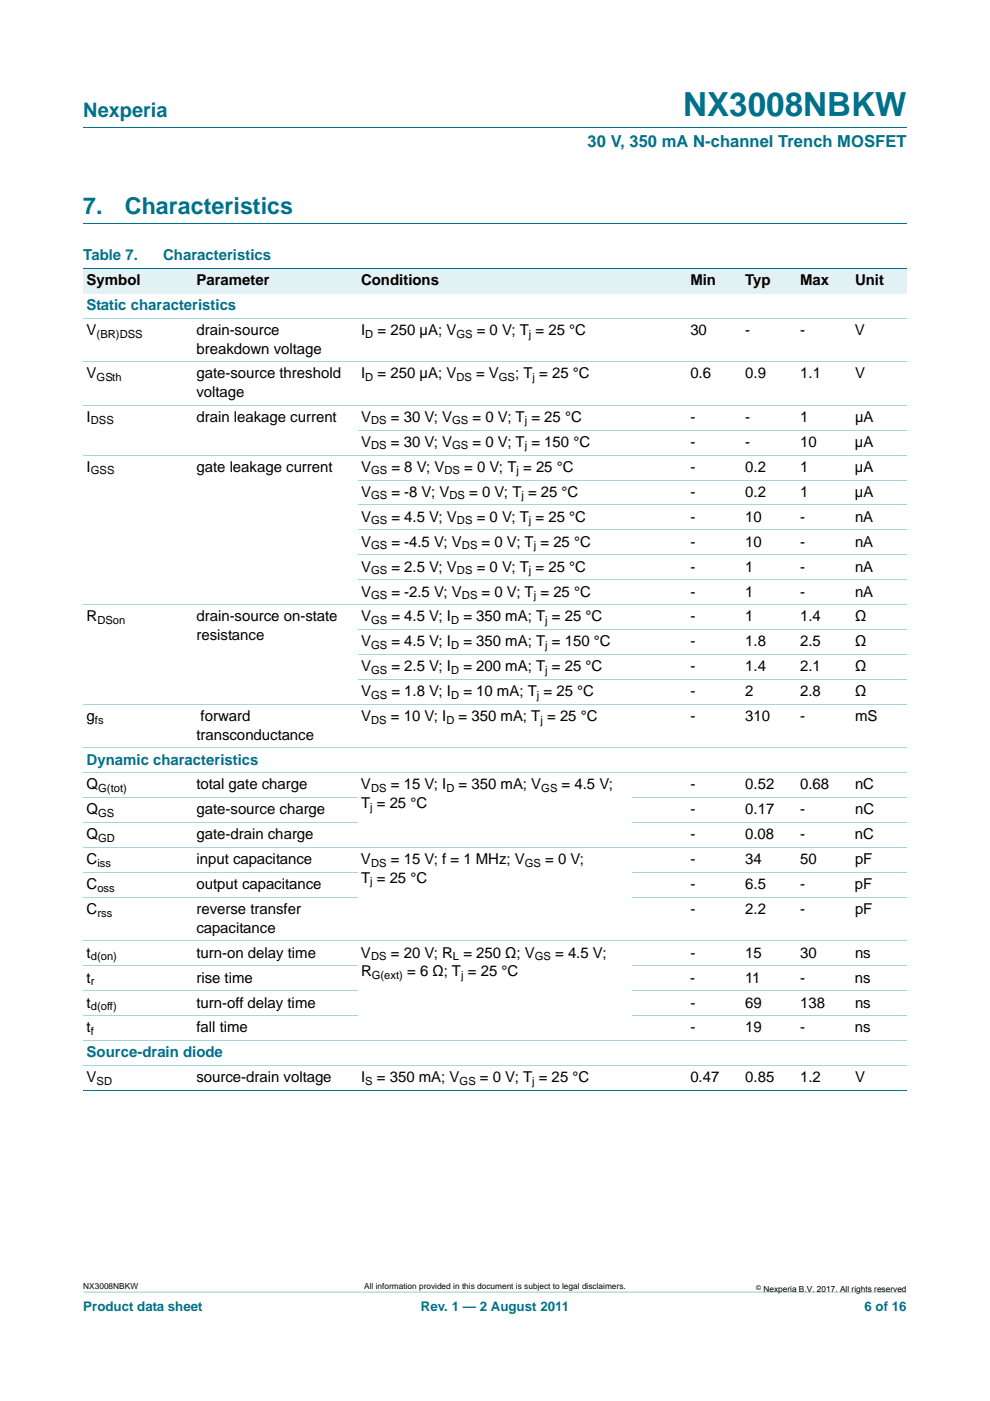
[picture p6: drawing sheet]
<svg xmlns="http://www.w3.org/2000/svg" width="210mm" height="297mm" viewBox="0 0 210 297" stroke-linecap="round" stroke-linejoin="round" font-family="sans-serif">
<defs><g id="words">
<text font-size="7" fill="#00718a" x="144.9" y="24.6">NX3008NBKW</text>
<g font-size="4.9" fill="#00718a">
<text x="17.7" y="45.4">7.</text>
<text x="26.5" y="45.4">Characteristics</text>
</g>
<text font-size="4.2" fill="#00718a" x="17.7" y="24.9">Nexperia</text>
<text font-size="3.5" fill="#00718a" x="124.6" y="31.1">30 V, 350 mA N-channel Trench MOSFET</text>
<g font-size="3.2" fill="#00718a">
<text x="17.7" y="55.2">Table 7.</text>
<text x="34.6" y="55.2">Characteristics</text>
<text x="18.4" y="65.8">Static characteristics</text>
<text x="18.4" y="162.1">Dynamic characteristics</text>
<text x="18.4" y="224.2">Source-drain diode</text>
</g>
<g font-size="3.2">
<text x="18.4" y="60.5">Symbol</text>
<text x="41.7" y="60.5">Parameter</text>
<text x="76.6" y="60.5">Conditions</text>
<text x="146.4" y="60.5">Min</text>
<text x="158.1" y="60.5">Typ</text>
<text x="169.7" y="60.5">Max</text>
<text x="181.4" y="60.5">Unit</text>
<text x="18.4" y="71.1">V</text>
<text x="41.7" y="71.1">drain-source</text>
<text x="76.6" y="71.1">I</text>
<text x="80.1" y="71.1">= 250 µA; V</text>
<text x="101.1" y="71.1">= 0 V; T = 25 °C</text>
<text x="146.4" y="71.1">30</text>
<text x="158.1" y="71.1">-</text>
<text x="169.7" y="71.1">-</text>
<text x="181.3" y="71.1">V</text>
<text x="41.7" y="75">breakdown voltage</text>
<text x="18.4" y="80.2">V</text>
<text x="41.7" y="80.2">gate-source threshold</text>
<text x="76.6" y="80.2">I</text>
<text x="80.1" y="80.2">= 250 µA; V</text>
<text x="101" y="80.2">= V</text>
<text x="109.3" y="80.2">; T = 25 °C</text>
<text x="146.4" y="80.2">0.6</text>
<text x="158.1" y="80.2">0.9</text>
<text x="169.7" y="80.2">1.1</text>
<text x="181.4" y="80.2">V</text>
<text x="18.4" y="89.4">I</text>
<text x="41.7" y="84.1">voltage</text>
<text x="41.7" y="89.4">drain leakage current</text>
<text x="76.6" y="89.4">V</text>
<text x="82.9" y="89.4">= 30 V; V</text>
<text x="100.2" y="89.4">= 0 V; T = 25 °C</text>
<text x="146.4" y="89.4">-</text>
<text x="158.1" y="89.4">-</text>
<text x="169.7" y="89.4">1</text>
<text x="181.4" y="89.4">µA</text>
<text x="76.6" y="94.7">V</text>
<text x="82.9" y="94.7">= 30 V; V</text>
<text x="100.2" y="94.7">= 0 V; T = 150 °C</text>
<text x="146.4" y="94.7">-</text>
<text x="158.1" y="94.7">-</text>
<text x="169.7" y="94.7">10</text>
<text x="181.3" y="94.7">µA</text>
<text x="18.4" y="100">I</text>
<text x="41.7" y="100">gate leakage current</text>
<text x="76.6" y="100">V</text>
<text x="83" y="100">= 8 V; V</text>
<text x="98.5" y="100">= 0 V; T = 25 °C</text>
<text x="146.4" y="100">-</text>
<text x="158.1" y="100">0.2</text>
<text x="169.7" y="100">1</text>
<text x="181.3" y="100">µA</text>
<text x="76.6" y="105.3">V</text>
<text x="83" y="105.3">= -8 V; V</text>
<text x="99.5" y="105.3">= 0 V; T = 25 °C</text>
<text x="146.4" y="105.3">-</text>
<text x="158.1" y="105.3">0.2</text>
<text x="169.7" y="105.3">1</text>
<text x="181.3" y="105.3">µA</text>
<text x="76.6" y="110.6">V</text>
<text x="83" y="110.6">= 4.5 V; V</text>
<text x="101.1" y="110.6">= 0 V; T = 25 °C</text>
<text x="146.4" y="110.6">-</text>
<text x="158.1" y="110.6">10</text>
<text x="169.7" y="110.6">-</text>
<text x="181.4" y="110.6">nA</text>
<text x="76.6" y="115.9">V</text>
<text x="83" y="115.9">= -4.5 V; V</text>
<text x="102.2" y="115.9">= 0 V; T = 25 °C</text>
<text x="146.4" y="115.9">-</text>
<text x="158.1" y="115.9">10</text>
<text x="169.7" y="115.9">-</text>
<text x="181.4" y="115.9">nA</text>
<text x="76.6" y="121.2">V</text>
<text x="83" y="121.2">= 2.5 V; V</text>
<text x="101.1" y="121.2">= 0 V; T = 25 °C</text>
<text x="146.4" y="121.2">-</text>
<text x="158.1" y="121.2">1</text>
<text x="169.7" y="121.2">-</text>
<text x="181.4" y="121.2">nA</text>
<text x="18.4" y="131.8">R</text>
<text x="41.7" y="131.8">drain-source on-state</text>
<text x="76.6" y="126.5">V</text>
<text x="76.6" y="131.8">V</text>
<text x="83" y="126.5">= -2.5 V; V</text>
<text x="83" y="131.8">= 4.5 V; I</text>
<text x="98.3" y="131.8">= 350 mA; T = 25 °C</text>
<text x="102.2" y="126.5">= 0 V; T = 25 °C</text>
<text x="146.4" y="126.5">-</text>
<text x="146.4" y="131.8">-</text>
<text x="158.1" y="126.5">1</text>
<text x="158.1" y="131.8">1</text>
<text x="169.7" y="126.5">-</text>
<text x="169.7" y="131.8">1.4</text>
<text x="181.4" y="126.5">nA</text>
<text x="181.4" y="131.8">Ω</text>
<text x="41.7" y="135.6">resistance</text>
<text x="76.6" y="137.1">V</text>
<text x="83" y="137.1">= 4.5 V; I</text>
<text x="98.3" y="137.1">= 350 mA; T = 150 °C</text>
<text x="146.4" y="137.1">-</text>
<text x="158.1" y="137.1">1.8</text>
<text x="169.7" y="137.1">2.5</text>
<text x="181.4" y="137.1">Ω</text>
<text x="76.6" y="142.3">V</text>
<text x="83" y="142.3">= 2.5 V; I</text>
<text x="98.3" y="142.3">= 200 mA; T = 25 °C</text>
<text x="146.4" y="142.3">-</text>
<text x="158.1" y="142.3">1.4</text>
<text x="169.7" y="142.3">2.1</text>
<text x="181.4" y="142.3">Ω</text>
<text x="76.6" y="147.6">V</text>
<text x="83" y="147.6">= 1.8 V; I</text>
<text x="98.3" y="147.6">= 10 mA; T = 25 °C</text>
<text x="146.4" y="147.6">-</text>
<text x="158.1" y="147.6">2</text>
<text x="169.7" y="147.6">2.8</text>
<text x="181.4" y="147.6">Ω</text>
<text x="18.4" y="152.9">g</text>
<text x="42.5" y="152.9">forward</text>
<text x="76.6" y="152.9">V</text>
<text x="82.9" y="152.9">= 10 V; I</text>
<text x="97.3" y="152.9">= 350 mA; T = 25 °C</text>
<text x="146.4" y="152.9">-</text>
<text x="158.1" y="152.9">310</text>
<text x="169.7" y="152.9">-</text>
<text x="181.4" y="152.9">mS</text>
<text x="41.7" y="156.8">transconductance</text>
<text x="18.4" y="167.4">Q</text>
<text x="41.7" y="167.4">total gate charge</text>
<text x="76.6" y="167.4">V</text>
<text x="82.9" y="167.4">= 15 V; I</text>
<text x="97.3" y="167.4">= 350 mA; V</text>
<text x="119.1" y="167.4">= 4.5 V;</text>
<text x="146.4" y="167.4">-</text>
<text x="158.1" y="167.4">0.52</text>
<text x="169.7" y="167.4">0.68</text>
<text x="181.4" y="167.4">nC</text>
<text x="18.4" y="172.7">Q</text>
<text x="41.7" y="172.7">gate-source charge</text>
<text x="76.6" y="171.3">T = 25 °C</text>
<text x="146.4" y="172.7">-</text>
<text x="158.1" y="172.7">0.17</text>
<text x="169.7" y="172.7">-</text>
<text x="181.4" y="172.7">nC</text>
<text x="18.4" y="178">Q</text>
<text x="41.7" y="178">gate-drain charge</text>
<text x="146.4" y="178">-</text>
<text x="158.1" y="178">0.08</text>
<text x="169.7" y="178">-</text>
<text x="181.3" y="178">nC</text>
<text x="18.4" y="183.3">C</text>
<text x="41.7" y="183.3">input capacitance</text>
<text x="76.6" y="183.3">V</text>
<text x="82.9" y="183.3">= 15 V; f = 1 MHz; V</text>
<text x="115.6" y="183.3">= 0 V;</text>
<text x="146.4" y="183.3">-</text>
<text x="158.1" y="183.3">34</text>
<text x="169.7" y="183.3">50</text>
<text x="181.4" y="183.3">pF</text>
<text x="18.4" y="188.6">C</text>
<text x="41.7" y="188.6">output capacitance</text>
<text x="76.6" y="187.2">T = 25 °C</text>
<text x="146.4" y="188.6">-</text>
<text x="158.1" y="188.6">6.5</text>
<text x="169.7" y="188.6">-</text>
<text x="181.3" y="188.6">pF</text>
<text x="18.4" y="193.8">C</text>
<text x="41.7" y="193.8">reverse transfer</text>
<text x="41.7" y="197.7">capacitance</text>
<text x="146.4" y="193.8">-</text>
<text x="158.1" y="193.8">2.2</text>
<text x="169.7" y="193.8">-</text>
<text x="181.4" y="193.8">pF</text>
<text x="18.4" y="203">t</text>
<text x="41.7" y="203">turn-on delay time</text>
<text x="76.6" y="203">V</text>
<text x="82.9" y="203">= 20 V; R = 250 Ω; V</text>
<text x="117.8" y="203">= 4.5 V;</text>
<text x="146.4" y="203">-</text>
<text x="158.1" y="203">15</text>
<text x="169.7" y="203">30</text>
<text x="181.4" y="203">ns</text>
<text x="18.4" y="208.3">t</text>
<text x="41.7" y="208.3">rise time</text>
<text x="76.6" y="206.9">R</text>
<text x="86.4" y="206.9">= 6 Ω; T = 25 °C</text>
<text x="146.4" y="208.3">-</text>
<text x="158" y="208.3">11</text>
<text x="169.7" y="208.3">-</text>
<text x="181.3" y="208.3">ns</text>
<text x="18.4" y="213.6">t</text>
<text x="41.7" y="213.6">turn-off delay time</text>
<text x="146.4" y="213.6">-</text>
<text x="158.1" y="213.6">69</text>
<text x="169.7" y="213.6">138</text>
<text x="181.4" y="213.6">ns</text>
<text x="18.4" y="218.9">t</text>
<text x="41.7" y="218.9">fall time</text>
<text x="146.4" y="218.9">-</text>
<text x="158.1" y="218.9">19</text>
<text x="169.7" y="218.9">-</text>
<text x="181.3" y="218.9">ns</text>
<text x="18.4" y="229.5">V</text>
<text x="41.7" y="229.5">source-drain voltage</text>
<text x="76.6" y="229.5">I</text>
<text x="79.9" y="229.5">= 350 mA; V</text>
<text x="101.8" y="229.5">= 0 V; T = 25 °C</text>
<text x="146.4" y="229.5">0.47</text>
<text x="158.1" y="229.5">0.85</text>
<text x="169.7" y="229.5">1.2</text>
<text x="181.4" y="229.5">V</text>
</g>
<g font-size="2.8" fill="#00718a">
<text x="17.7" y="277.9">Product data sheet</text>
<text x="89.3" y="277.9">Rev. 1 — 2 August 2011</text>
<text x="183.4" y="277.9">6 of 16</text>
</g>
<g font-size="2.4">
<text x="20.5" y="71.6">(BR)DSS</text>
<text x="77.5" y="71.6">D</text>
<text x="96.8" y="71.6">GS</text>
<text x="112.2" y="71.6">j</text>
<text x="20.5" y="80.8">GSth</text>
<text x="77.5" y="80.8">D</text>
<text x="96.8" y="80.8">DS</text>
<text x="105.8" y="80.8">GS</text>
<text x="113" y="80.8">j</text>
<text x="19.3" y="90">DSS</text>
<text x="78.7" y="90">DS</text>
<text x="78.7" y="95.3">DS</text>
<text x="95.9" y="90">GS</text>
<text x="95.9" y="95.3">GS</text>
<text x="111.3" y="90">j</text>
<text x="111.3" y="95.3">j</text>
<text x="19.3" y="100.6">GSS</text>
<text x="78.7" y="100.6">GS</text>
<text x="94.3" y="100.6">DS</text>
<text x="109.5" y="100.6">j</text>
<text x="78.7" y="105.9">GS</text>
<text x="95.3" y="105.9">DS</text>
<text x="110.6" y="105.9">j</text>
<text x="78.7" y="111.2">GS</text>
<text x="96.9" y="111.2">DS</text>
<text x="112.2" y="111.2">j</text>
<text x="78.7" y="116.5">GS</text>
<text x="98" y="116.5">DS</text>
<text x="113.2" y="116.5">j</text>
<text x="78.7" y="121.8">GS</text>
<text x="96.9" y="121.8">DS</text>
<text x="112.2" y="121.8">j</text>
<text x="78.7" y="127">GS</text>
<text x="98" y="127">DS</text>
<text x="113.2" y="127">j</text>
<text x="20.7" y="132.3">DSon</text>
<text x="78.7" y="132.3">GS</text>
<text x="78.7" y="137.6">GS</text>
<text x="95.7" y="132.3">D</text>
<text x="95.7" y="137.6">D</text>
<text x="115.6" y="132.3">j</text>
<text x="115.6" y="137.6">j</text>
<text x="78.7" y="142.9">GS</text>
<text x="95.7" y="142.9">D</text>
<text x="115.6" y="142.9">j</text>
<text x="78.7" y="148.2">GS</text>
<text x="95.7" y="148.2">D</text>
<text x="113.9" y="148.2">j</text>
<text x="20.1" y="153.5">fs</text>
<text x="78.7" y="153.5">DS</text>
<text x="94.7" y="153.5">D</text>
<text x="114.6" y="153.5">j</text>
<text x="20.8" y="168">G(tot)</text>
<text x="78.7" y="168">DS</text>
<text x="94.7" y="168">D</text>
<text x="114.8" y="168">GS</text>
<text x="20.8" y="173.2">GS</text>
<text x="78.5" y="171.9">j</text>
<text x="20.8" y="178.5">GD</text>
<text x="20.7" y="183.8">iss</text>
<text x="78.7" y="183.8">DS</text>
<text x="111.3" y="183.8">GS</text>
<text x="20.7" y="189.1">oss</text>
<text x="78.5" y="187.7">j</text>
<text x="20.7" y="194.4">rss</text>
<text x="19.3" y="203.6">d(on)</text>
<text x="78.7" y="203.6">DS</text>
<text x="96.1" y="203.6">L</text>
<text x="113.4" y="203.6">GS</text>
<text x="19.3" y="208.9">r</text>
<text x="78.9" y="207.5">G(ext)</text>
<text x="97.8" y="207.5">j</text>
<text x="19.3" y="214.2">d(off)</text>
<text x="19.3" y="219.5">f</text>
<text x="20.5" y="230.1">SD</text>
<text x="77.5" y="230.1">S</text>
<text x="97.5" y="230.1">GS</text>
<text x="112.9" y="230.1">j</text>
</g>
<g font-size="1.8">
<text x="17.7" y="273.3">NX3008NBKW</text>
<text x="77.2" y="273.3">All information provided in this document is subject to legal disclaimers.</text>
<text x="161.9" y="273.9">Nexperia B.V. 2017. All rights reserved</text>
</g>
<text font-size="1.4" x="160.4" y="273.4">©</text>
</g></defs>
<path d="M17.7 273.9l174.6 .1z" fill="#00718a"/>
<path d="M17.7 27h174.6M17.7 47.4h174.6" fill="none" stroke="#00718a" stroke-width=".21"/>
<g fill="#e2f1f4">
<path d="M17.7 57h23.3v5.3h-23.3z"/>
<path d="M41 57h34.9v5.3h-34.9z"/>
<path d="M75.9 57h58.2v5.3h-58.2z"/>
<path d="M134.1 57h23.3v5.3h-23.3z"/>
<path d="M157.4 57h11.6v5.3h-11.6z"/>
<path d="M169 57h11.7v5.3h-11.7z"/>
<path d="M180.7 57h11.6v5.3h-11.6z"/>
</g>
<path d="M17.7 57h174.6M17.7 231.2h174.6" fill="none" stroke="#00718a" stroke-width=".21"/>
<g fill="none" stroke="#a5d5dc" stroke-width=".21">
<path d="M17.7 67.5h174.6M17.7 76.7h174.6M17.7 85.9h174.6M17.7 96.5h174.6M75.9 91.2h116.4M75.9 101.8h116.4M75.9 107.1h116.4M75.9 112.4h116.4M75.9 117.6h116.4M17.7 128.2h174.6M75.9 122.9h116.4M75.9 133.5h116.4"/>
<path d="M75.9 138.8h116.4M17.7 149.4h174.6M17.7 158.6h174.6M75.9 144.1h116.4M17.7 163.9h174.6M17.7 169.2h58.2M17.7 174.5h58.2M17.7 179.7h174.6M134.1 169.2h58.2M134.1 174.5h58.2M17.7 185h58.2M17.7 190.3h58.2"/>
<path d="M17.7 199.5h174.6M134.1 185h58.2M134.1 190.3h58.2M17.7 204.8h58.2M17.7 210.1h58.2M17.7 215.4h58.2M134.1 204.8h58.2M134.1 210.1h58.2M134.1 215.4h58.2M17.7 220.7h174.6M17.7 226h174.6"/>
</g>
<use href="#words"/>
</svg>
